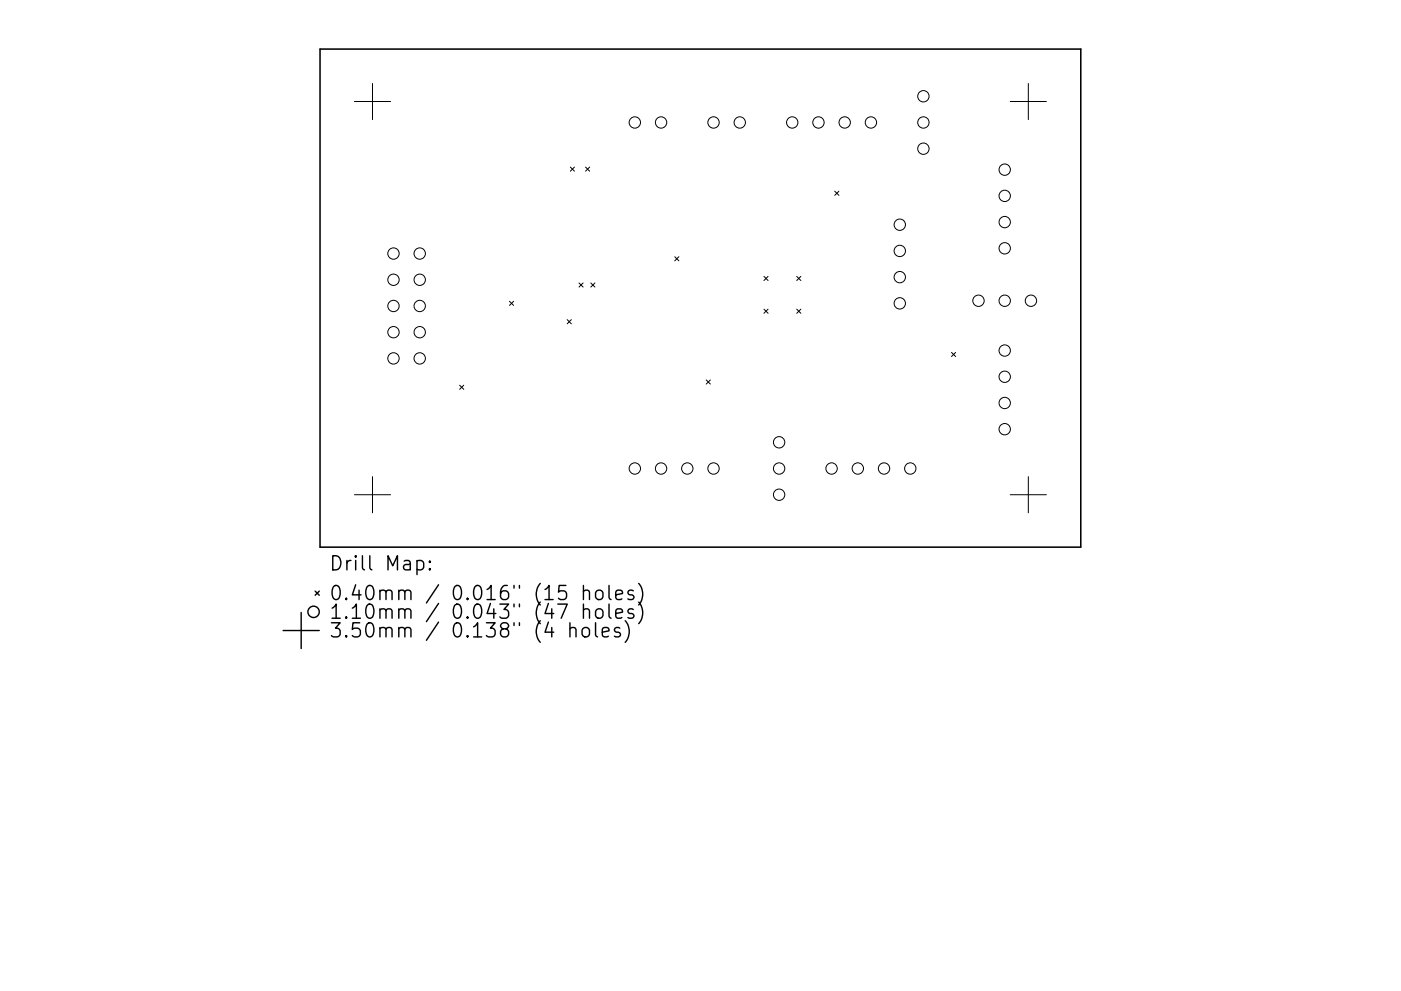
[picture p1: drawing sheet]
<svg xmlns="http://www.w3.org/2000/svg" width="297mm" height="210mm" viewBox="0 0 297 210" stroke-linecap="round" stroke-linejoin="round" font-family="sans-serif">
<defs><g id="words">
<g font-size="4.2">
<text x="69.7" y="121.1">Drill Map:</text>
<text x="69.7" y="127.4">0.40mm / 0.016&quot; (15 holes)</text>
<text x="69.7" y="131.3">1.10mm / 0.043&quot; (47 holes)</text>
<text x="69.7" y="135.3">3.50mm / 0.138&quot; (4 holes)</text>
</g>
</g></defs>
<path d="M67.9 10.4h161.2v105.7h-161.2z" fill="none" stroke="#000" stroke-width=".33"/>
<g fill="none" stroke="#000" stroke-width=".21">
<path d="M79 17.7v7.7M218 17.7v7.7M75.1 21.5h7.7M120.9 35.4l.9 .9M121.8 35.4l-.9 .9M124.1 35.4l.9 .9M125 35.4l-.9 .9M214.2 21.5h7.7M143.1 54.5l.8 .8M143.9 54.5l-.8 .8M162 58.6l.8 .9M162.8 58.6l-.8 .9"/>
<path d="M168.9 58.6l.9 .9M169.8 58.6l-.9 .9M177 40.6l.9 .8M177.9 40.6l-.9 .8M108 63.9l.9 .9M108.9 63.9l-.9 .9M120.3 67.8l.8 .9M121.1 67.8l-.8 .9M122.8 60l.8 .9M123.6 60l-.8 .9M125.3 60l.8 .9M126.1 60l-.8 .9"/>
<path d="M162 65.6l.8 .9M162.8 65.6l-.8 .9M168.9 65.6l.9 .9M169.8 65.6l-.9 .9M201.7 74.8l.9 .8M202.6 74.8l-.9 .8M97.4 81.7l.9 .9M98.3 81.7l-.9 .9M149.7 80.6l.9 .9M150.6 80.6l-.9 .9M75.1 105h7.7M79 101.1v7.7"/>
<path d="M214.2 105h7.7M218 101.1v7.7"/>
<circle cx="134.6" cy="26" r="1.2"/>
<circle cx="140.2" cy="26" r="1.2"/>
<circle cx="151.3" cy="26" r="1.2"/>
<circle cx="156.8" cy="26" r="1.2"/>
<circle cx="168" cy="26" r="1.2"/>
<circle cx="173.5" cy="26" r="1.2"/>
<circle cx="179.1" cy="26" r="1.2"/>
<circle cx="184.7" cy="26" r="1.2"/>
<circle cx="195.8" cy="26" r="1.2"/>
<circle cx="195.8" cy="20.4" r="1.2"/>
<circle cx="195.8" cy="31.5" r="1.2"/>
<circle cx="213" cy="36" r="1.2"/>
<circle cx="83.4" cy="59.4" r="1.2"/>
<circle cx="83.4" cy="53.8" r="1.2"/>
<circle cx="89" cy="59.4" r="1.2"/>
<circle cx="89" cy="53.8" r="1.2"/>
<circle cx="190.8" cy="53.2" r="1.2"/>
<circle cx="190.8" cy="47.7" r="1.2"/>
<circle cx="190.8" cy="58.8" r="1.2"/>
<circle cx="213" cy="47.1" r="1.2"/>
<circle cx="213" cy="41.6" r="1.2"/>
<circle cx="213" cy="52.7" r="1.2"/>
<circle cx="83.4" cy="64.9" r="1.2"/>
<circle cx="83.4" cy="70.5" r="1.2"/>
<circle cx="83.4" cy="76" r="1.2"/>
<circle cx="89" cy="64.9" r="1.2"/>
<circle cx="89" cy="70.5" r="1.2"/>
<circle cx="89" cy="76" r="1.2"/>
<circle cx="190.8" cy="64.4" r="1.2"/>
<circle cx="207.5" cy="63.8" r="1.2"/>
<circle cx="213" cy="74.4" r="1.2"/>
<circle cx="213" cy="79.9" r="1.2"/>
<circle cx="213" cy="63.8" r="1.2"/>
<circle cx="218.6" cy="63.8" r="1.2"/>
<circle cx="134.6" cy="99.4" r="1.2"/>
<circle cx="140.2" cy="99.4" r="1.2"/>
<circle cx="145.7" cy="99.4" r="1.2"/>
<circle cx="151.3" cy="99.4" r="1.2"/>
<circle cx="165.2" cy="99.4" r="1.2"/>
<circle cx="165.2" cy="93.8" r="1.2"/>
<circle cx="176.3" cy="99.4" r="1.2"/>
<circle cx="181.9" cy="99.4" r="1.2"/>
<circle cx="187.4" cy="99.4" r="1.2"/>
<circle cx="193" cy="99.4" r="1.2"/>
<circle cx="213" cy="91.1" r="1.2"/>
<circle cx="213" cy="85.5" r="1.2"/>
<circle cx="165.2" cy="105" r="1.2"/>
</g>
<g fill="none" stroke="#000" stroke-width=".3">
<path d="M88.4 119.1l.9-.2 .5 .6v.8l-.2 .5-.3 .1-.9-.1M91.1 119.1l.2 .1-.2 .1-.1-.1 .1-.1v.2M60 133.8h7.7M63.9 129.9v7.7M66.8 125.4l.9 .9M67.7 125.4l-.9 .9M91.1 120.6l.2 .2-.2 .1-.1-.1 .1-.2v.3M120.8 133.4a.74 .74 0 0 1 1.3 .2v1.5M120.8 132.1v3M123.6 133.4a.81 .81 0 0 1 .8-.3 .81 .81 0 0 1 .6 .6v.9a.81 .81 0 0 1-.8 .6 .81 .81 0 0 1-.8-.6v-.9zM123.7 125.5a.74 .74 0 0 1 1.3 .1v1.6M123.7 129.5a.74 .74 0 0 1 1.3 .1v1.6"/>
<path d="M123.7 124.2v3M123.7 128.2v3M126.3 132.1v2.6l.4 .4M126.6 125.4a.81 .81 0 0 1 1.2 .4v.8a.81 .81 0 0 1-.7 .6 .81 .81 0 0 1-.8-.6v-.8zM126.6 129.3a.81 .81 0 0 1 1.2 .4v.9a.81 .81 0 0 1-.7 .6 .81 .81 0 0 1-.8-.6v-.9zM127.7 134.1l1.4-.3-.1-.5-.9-.2-.4 .5v1.1l.1 .3 .3 .1 .9-.1M129.1 124.2v2.6l.5 .4M129.1 128.2v2.5l.5 .5M130.6 126.2l1.4-.3-.2-.5-.8-.2-.4 .4v1.2l.1 .3 .3 .1 .8-.1M130.6 130.2l1.4-.3-.2-.6-.8-.1-.4 .4v1.1l.1 .3 .3 .2 .8-.2M131.4 133.3l-.7-.2-.4 .5 .1 .4 1 .3 .2 .3-.2 .4-.3 .1-.8-.1M132.6 131.7a3.4 3.4 0 0 1 0 4.6"/>
<path d="M134.3 125.4l-.7-.2-.5 .4 .2 .5 1 .3 .1 .2-.1 .5-.3 .1-.9-.1M134.3 129.3l-.7-.1-.5 .4 .2 .4 1 .3 .1 .3-.1 .4-.3 .2-.9-.2M135.4 123.8a3.4 3.4 0 0 1 0 4.6M135.4 127.7a3.4 3.4 0 0 1 0 4.6"/>
<circle cx="66.5" cy="129.8" r="1.2"/>
</g>
<use href="#words"/>
</svg>
